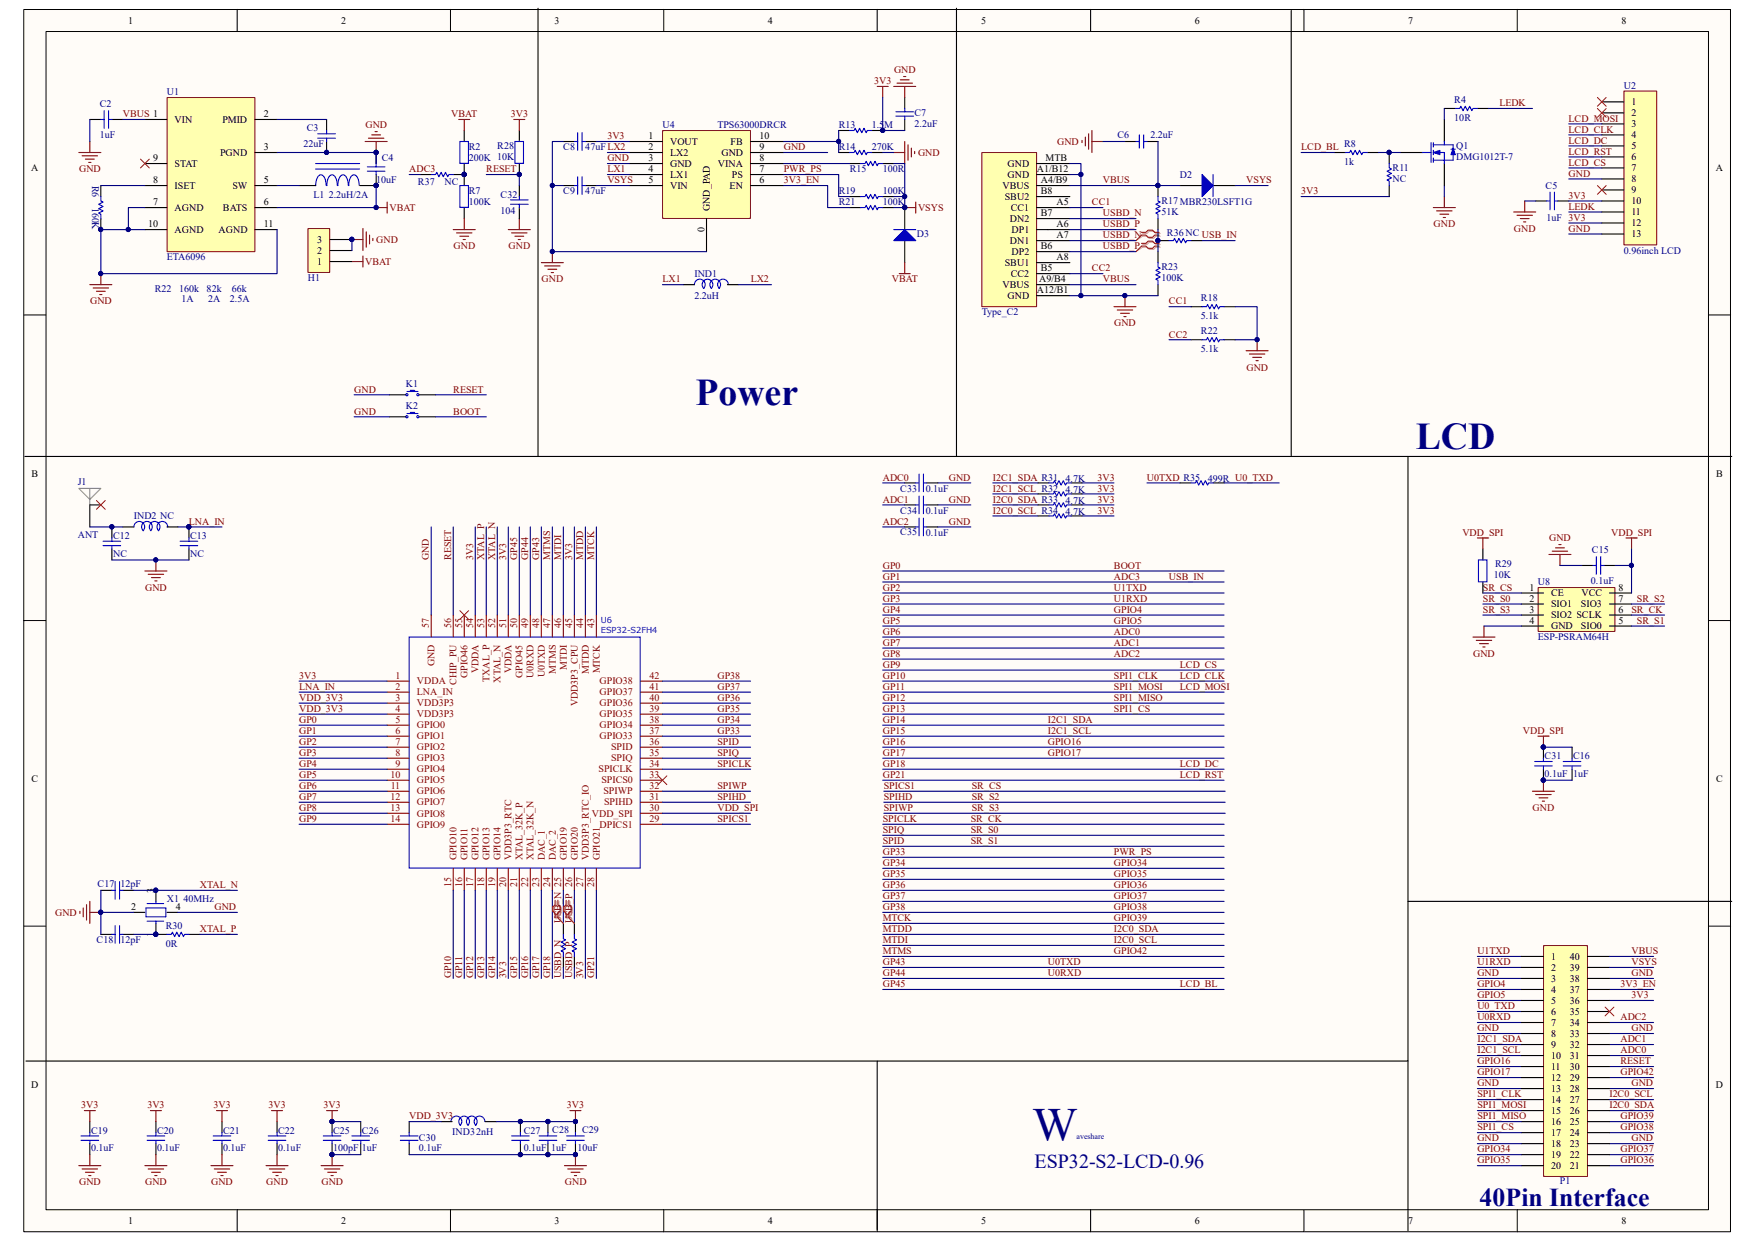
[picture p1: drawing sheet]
<svg xmlns="http://www.w3.org/2000/svg" width="297mm" height="210mm" viewBox="0 0 297 210" stroke-linecap="round" stroke-linejoin="round" font-family="sans-serif">
<defs><g id="words">
<text font-size="8.1" fill="#000080" x="174.8" y="193.1">W</text>
<g font-size="6.4" fill="#000080">
<text x="117.7" y="68.6">Power</text>
<text x="239.6" y="76">LCD</text>
</g>
<text font-size="4.4" fill="#000080" x="250.4" y="204.1">40Pin Interface</text>
<text font-size="3.4" fill="#000080" x="175.1" y="197.7">ESP32-S2-LCD-0.96</text>
<g font-size="1.7">
<text x="21.7" y="4">1</text>
<text x="57.7" y="4">2</text>
<text x="93.9" y="4">3</text>
<text x="130" y="4">4</text>
<text x="166.1" y="4">5</text>
<text x="202.2" y="4">6</text>
<text x="238.3" y="4">7</text>
<text x="274.4" y="4">8</text>
<text x="276.1" y="17.8">1</text>
<text x="29.5" y="20.8">VIN</text>
<text x="37.6" y="20.8">PMID</text>
<text x="44.7" y="19.9">2</text>
<text x="109.8" y="23.6">1</text>
<text x="128.5" y="23.6">10</text>
<text x="276.1" y="19.7">2</text>
<text x="276.1" y="21.5">3</text>
<text x="276.1" y="23.4">4</text>
<text x="5.3" y="29">A</text>
<text x="25.9" y="27.3">9</text>
<text x="29.5" y="28.2">STAT</text>
<text x="37.3" y="26.4">PGND</text>
<text x="44.7" y="25.4">3</text>
<text x="109.8" y="25.4">2</text>
<text x="109.8" y="27.3">3</text>
<text x="109.8" y="29.2">4</text>
<text x="113.4" y="24.5">VOUT</text>
<text x="113.4" y="26.4">LX2</text>
<text x="113.4" y="28.2">GND</text>
<text x="121.5" y="28.2">VINA</text>
<text x="122.1" y="26.4">GND</text>
<text x="123.7" y="24.5">FB</text>
<text x="128.5" y="29.2">7</text>
<text x="128.5" y="27.3">8</text>
<text x="128.5" y="25.4">9</text>
<text x="170.5" y="28.2">GND</text>
<text x="175.5" y="29.2">A1/B12</text>
<text x="177" y="27.3">MTB</text>
<text x="276.1" y="25.3">5</text>
<text x="276.1" y="27.1">6</text>
<text x="276.1" y="29">7</text>
<text x="290.4" y="29">A</text>
<text x="25.9" y="31">8</text>
<text x="25.9" y="34.8">7</text>
<text x="29.5" y="32">ISET</text>
<text x="29.5" y="35.7">AGND</text>
<text x="37.7" y="35.7">BATS</text>
<text x="39.3" y="32">SW</text>
<text x="44.7" y="34.8">6</text>
<text x="44.7" y="31">5</text>
<text x="109.8" y="31">5</text>
<text x="113.4" y="30.1">LX1</text>
<text x="113.4" y="32">VIN</text>
<text x="120.1" y="35.7" transform="rotate(-90 120.1 35.7)">GND_PAD</text>
<text x="123.5" y="32">EN</text>
<text x="123.9" y="30.1">PS</text>
<text x="128.5" y="31">6</text>
<text x="169.7" y="32">VBUS</text>
<text x="170.1" y="33.8">SBU2</text>
<text x="170.5" y="30.1">GND</text>
<text x="171.1" y="35.7">CC1</text>
<text x="176.1" y="31">A4/B9</text>
<text x="176.1" y="32.9">B8</text>
<text x="178.8" y="34.8">A5</text>
<text x="276.1" y="30.9">8</text>
<text x="276.1" y="32.7">9</text>
<text x="276.1" y="34.6">10</text>
<text x="25.1" y="38.5">10</text>
<text x="29.5" y="39.4">AGND</text>
<text x="37" y="39.4">AGND</text>
<text x="44.7" y="38.5">11</text>
<text x="53.7" y="41.1">3</text>
<text x="119.2" y="39.3" transform="rotate(-90 119.2 39.3)">0</text>
<text x="170.9" y="37.5">DN2</text>
<text x="170.9" y="41.3">DN1</text>
<text x="171.2" y="39.4">DP1</text>
<text x="176.1" y="36.6">B7</text>
<text x="178.8" y="38.5">A6</text>
<text x="178.8" y="40.3">A7</text>
<text x="276.1" y="36.4">11</text>
<text x="276.1" y="38.3">12</text>
<text x="276.1" y="40.2">13</text>
<text x="53.7" y="44.8">1</text>
<text x="53.7" y="43">2</text>
<text x="170.1" y="45">SBU1</text>
<text x="171.1" y="46.9">CC2</text>
<text x="171.2" y="43.1">DP2</text>
<text x="175.9" y="47.8">A9/B4</text>
<text x="176.1" y="45.9">B5</text>
<text x="176.1" y="42.2">B6</text>
<text x="178.8" y="44.1">A8</text>
<text x="169.7" y="48.7">VBUS</text>
<text x="170.5" y="50.6">GND</text>
<text x="175.5" y="49.7">A12/B1</text>
<text x="5.3" y="80.6">B</text>
<text x="290.4" y="80.6">B</text>
<text x="258.9" y="100">1</text>
<text x="258.9" y="101.9">2</text>
<text x="262.5" y="100.9">CE</text>
<text x="267.6" y="100.9">VCC</text>
<text x="273.9" y="101.9">7</text>
<text x="273.9" y="100">8</text>
<text x="258.9" y="103.7">3</text>
<text x="258.9" y="105.6">4</text>
<text x="262.5" y="102.8">SIO1</text>
<text x="262.5" y="104.6">SIO2 SCLK</text>
<text x="262.5" y="106.5">GND</text>
<text x="267.5" y="106.5">SIO0</text>
<text x="267.5" y="102.8">SIO3</text>
<text x="273.9" y="105.6">5</text>
<text x="273.9" y="103.7">6</text>
<text x="5.3" y="132.4">C</text>
<text x="290.4" y="132.4">C</text>
<text x="22.2" y="154.1">2</text>
<text x="26" y="151" transform="rotate(-90 26 151)">3</text>
<text x="29.8" y="154.1">4</text>
<text x="26" y="158.6" transform="rotate(-90 26 158.6)">1</text>
<text x="262.5" y="162.4">1</text>
<text x="262.5" y="164.3">2</text>
<text x="262.5" y="166.2">3</text>
<text x="265.7" y="162.4">40</text>
<text x="265.7" y="164.3">39</text>
<text x="265.7" y="166.2">38</text>
<text x="262.5" y="168">4</text>
<text x="262.5" y="169.9">5</text>
<text x="262.5" y="171.7">6</text>
<text x="262.5" y="173.6">7</text>
<text x="265.7" y="168">37</text>
<text x="265.7" y="169.9">36</text>
<text x="265.7" y="171.7">35</text>
<text x="265.7" y="173.6">34</text>
<text x="262.5" y="175.5">8</text>
<text x="262.5" y="177.3">9</text>
<text x="262.5" y="179.2">10</text>
<text x="265.7" y="175.5">33</text>
<text x="265.7" y="177.3">32</text>
<text x="265.7" y="179.2">31</text>
<text x="5.3" y="184.1">D</text>
<text x="262.5" y="181.1">11</text>
<text x="262.5" y="182.9">12</text>
<text x="262.5" y="184.8">13</text>
<text x="265.7" y="181.1">30</text>
<text x="265.7" y="182.9">29</text>
<text x="265.7" y="184.8">28</text>
<text x="290.4" y="184.1">D</text>
<text x="262.5" y="186.6">14</text>
<text x="262.5" y="188.5">15</text>
<text x="262.5" y="190.4">16</text>
<text x="265.7" y="186.6">27</text>
<text x="265.7" y="188.5">26</text>
<text x="265.7" y="190.4">25</text>
<text x="262.5" y="192.2">17</text>
<text x="262.5" y="194.1">18</text>
<text x="262.5" y="196">19</text>
<text x="262.5" y="197.8">20</text>
<text x="265.7" y="192.2">24</text>
<text x="265.7" y="194.1">23</text>
<text x="265.7" y="196">22</text>
<text x="265.7" y="197.8">21</text>
<text x="21.7" y="207.1">1</text>
<text x="57.7" y="207.1">2</text>
<text x="93.9" y="207.1">3</text>
<text x="130" y="207.1">4</text>
<text x="166.1" y="207.1">5</text>
<text x="202.2" y="207.1">6</text>
<text x="238.3" y="207.1">7</text>
<text x="274.4" y="207.1">8</text>
</g>
<g font-size="1.7" fill="#000080">
<text x="28.2" y="16.1">U1</text>
<text x="246.1" y="17.4">R4</text>
<text x="274.8" y="15">U2</text>
<text x="16.9" y="23.4">1uF</text>
<text x="16.9" y="18.2">C2</text>
<text x="51.9" y="22.1">C3</text>
<text x="112.1" y="21.7">U4</text>
<text x="121.4" y="21.7">TPS63000DRCR</text>
<text x="141.9" y="21.7">R13</text>
<text x="147.5" y="21.7">1.5M</text>
<text x="154.8" y="19.7">C7</text>
<text x="154.8" y="21.5">2.2uF</text>
<text x="189.1" y="23.4">C6</text>
<text x="194.7" y="23.4">2.2uF</text>
<text x="246.1" y="20.4">10R</text>
<text x="51.4" y="24.9">22uF</text>
<text x="64.6" y="27.3">C4</text>
<text x="79.3" y="25.4">R2</text>
<text x="79.3" y="27.3">200K 10K</text>
<text x="84.2" y="25.3">R28</text>
<text x="95.3" y="25.4">C8</text>
<text x="99.1" y="25.4">47uFLX2</text>
<text x="141.9" y="25.4">R14</text>
<text x="143.8" y="29.2">R15</text>
<text x="147.5" y="25.4">270K</text>
<text x="149.4" y="29.2">100R</text>
<text x="227.5" y="24.9">R8</text>
<text x="227.5" y="27.9">1k</text>
<text x="235.7" y="29">R11</text>
<text x="246.5" y="25.3">Q1</text>
<text x="246.5" y="27.1">DMG1012T-7</text>
<text x="15.6" y="31.4" transform="rotate(90 15.6 31.4)">R6</text>
<text x="15.6" y="35.1" transform="rotate(90 15.6 35.1)">160K</text>
<text x="53" y="33.4">L1 2.2uH/2A</text>
<text x="63.7" y="31">10uF</text>
<text x="70.7" y="31.2">R37</text>
<text x="75.2" y="31.2">NC</text>
<text x="79.3" y="32.9">R7</text>
<text x="79.3" y="34.8">100K</text>
<text x="84.7" y="33.4">C32</text>
<text x="95.3" y="32.9">C9</text>
<text x="99.1" y="32.9">47uF</text>
<text x="141.9" y="34.8">R21</text>
<text x="141.9" y="32.9">R19</text>
<text x="149.4" y="34.8">100K</text>
<text x="149.4" y="32.9">100K</text>
<text x="196.6" y="34.6">R17 MBR230LSFT1G</text>
<text x="199.7" y="30.1">D2</text>
<text x="235.7" y="30.9">NC</text>
<text x="261.6" y="32">C5</text>
<text x="84.7" y="36.2">104</text>
<text x="155.2" y="40.2">D3</text>
<text x="196.6" y="36.4">51K</text>
<text x="197.5" y="40">R36 NC USB_IN</text>
<text x="261.7" y="37.4">1uF 3V3</text>
<text x="28.2" y="44.1">ETA6096</text>
<text x="52.1" y="47.6">H1</text>
<text x="117.5" y="46.9">IND1</text>
<text x="196.6" y="45.8">R23</text>
<text x="196.6" y="47.6">100K</text>
<text x="274.8" y="43">0.96inch LCD</text>
<text x="26.2" y="49.5">R22</text>
<text x="30.3" y="49.5">160k</text>
<text x="30.7" y="51.2">1A</text>
<text x="35" y="49.5">82k</text>
<text x="35.2" y="51.2">2A</text>
<text x="38.9" y="51.2">2.5A</text>
<text x="39.2" y="49.5">66k</text>
<text x="117.5" y="50.6">2.2uH</text>
<text x="166.2" y="53.4">Type_C2</text>
<text x="203.2" y="51">R18</text>
<text x="203.2" y="54">5.1k</text>
<text x="203.2" y="56.6">R22</text>
<text x="203.2" y="59.6">5.1k</text>
<text x="68.7" y="65.5">K1</text>
<text x="68.7" y="69.3">K2</text>
<text x="13.2" y="82.1">J1</text>
<text x="152.4" y="83.2">C33</text>
<text x="156.7" y="83.2">0.1uF</text>
<text x="180.3" y="81.5">4.7K</text>
<text x="180.3" y="83.4">4.7K</text>
<text x="204.4" y="81.5">499R U0_TXD</text>
<text x="22.6" y="87.9">IND2 NC</text>
<text x="152.4" y="87">C34</text>
<text x="156.7" y="87">0.1uF</text>
<text x="180.3" y="85.3">4.7K</text>
<text x="180.3" y="87.1">4.7K</text>
<text x="13.2" y="91.1">ANT</text>
<text x="19.1" y="91.2">C12</text>
<text x="19.1" y="94.2">NC</text>
<text x="32.2" y="91.2">C13</text>
<text x="32.2" y="94.2">NC</text>
<text x="152.4" y="90.5">C35</text>
<text x="156.7" y="90.7">0.1uF</text>
<text x="253" y="95.9">R29</text>
<text x="269.4" y="93.6">C15</text>
<text x="252.8" y="97.7">10K</text>
<text x="260.3" y="99.1">U8</text>
<text x="269.2" y="98.9">0.1uF</text>
<text x="260.3" y="108.4">ESP-PSRAM64H</text>
<text x="261.4" y="128.5">C31</text>
<text x="261.4" y="131.5">0.1uF 1uF</text>
<text x="266.2" y="128.5">C16</text>
<text x="16.5" y="150.1">C17 12pF</text>
<text x="28.2" y="152.6">X1 40MHz</text>
<text x="16.3" y="159.6">C18</text>
<text x="20.4" y="159.6">12pF</text>
<text x="28.1" y="157.2">R30</text>
<text x="28.1" y="160.2">0R</text>
<text x="15.4" y="191.9">C19</text>
<text x="26.6" y="191.9">C20</text>
<text x="37.8" y="191.9">C21</text>
<text x="47.1" y="191.9">C22</text>
<text x="56.4" y="191.9">C25</text>
<text x="61.3" y="191.9">C26</text>
<text x="88.6" y="191.9">C27</text>
<text x="93.5" y="191.7">C28</text>
<text x="98.5" y="191.7">C29</text>
<text x="15.4" y="194.9">0.1uF</text>
<text x="26.6" y="194.9">0.1uF</text>
<text x="37.8" y="194.9">0.1uF</text>
<text x="47.1" y="194.9">0.1uF</text>
<text x="56.4" y="194.9">100pF 1uF</text>
<text x="70.9" y="193.2">C30</text>
<text x="70.9" y="194.9">0.1uF</text>
<text x="76.5" y="192.1">IND32nH</text>
<text x="88.6" y="194.9">0.1uF 1uF</text>
<text x="97.7" y="194.9">10uF</text>
<text x="264" y="200.4">P1</text>
</g>
<g font-size="1.7" fill="#800000">
<text x="148" y="14.3">3V3</text>
<text x="151.3" y="12.4">GND</text>
<text x="253.7" y="18">LEDK</text>
<text x="20.8" y="19.9">VBUS 1</text>
<text x="61.8" y="21.7">GND</text>
<text x="76.4" y="19.9">VBAT</text>
<text x="86.4" y="19.9">3V3</text>
<text x="102.8" y="23.6">3V3</text>
<text x="265.5" y="20.6">LCD_MOSI</text>
<text x="265.5" y="22.5">LCD_CLK</text>
<text x="13.4" y="29.2">GND</text>
<text x="69.3" y="29.2">ADC3</text>
<text x="82.3" y="29.2">RESET</text>
<text x="102.8" y="27.3">GND</text>
<text x="102.8" y="29.2">LX1</text>
<text x="132.6" y="25.4">GND</text>
<text x="132.6" y="29.2">PWR_PS</text>
<text x="155.4" y="26.4">GND</text>
<text x="178.9" y="24.5">GND</text>
<text x="220.2" y="25.4">LCD_BL</text>
<text x="265.5" y="24.3">LCD_DC</text>
<text x="265.5" y="26.2">LCD_RST</text>
<text x="265.5" y="29.9">GND</text>
<text x="265.5" y="28.1">LCD_CS</text>
<text x="65.9" y="35.7">VBAT</text>
<text x="102.8" y="31">VSYS</text>
<text x="132.6" y="31">3V3_EN</text>
<text x="155.4" y="35.7">VSYS</text>
<text x="184.8" y="34.8">CC1</text>
<text x="186.6" y="31">VBUS</text>
<text x="210.9" y="31">VSYS</text>
<text x="220.2" y="32.9">3V3</text>
<text x="265.5" y="35.5">LEDK</text>
<text x="265.5" y="33.7">3V3</text>
<text x="63.7" y="41.1">GND</text>
<text x="186.6" y="36.6">USBD_N</text>
<text x="186.6" y="38.5">USBD_P</text>
<text x="186.6" y="40.3">USBD_N</text>
<text x="242.6" y="38.5">GND</text>
<text x="256.2" y="39.2">GND</text>
<text x="265.5" y="39.2">GND</text>
<text x="61.8" y="44.8">VBAT</text>
<text x="76.8" y="42.2">GND</text>
<text x="86.1" y="42.2">GND</text>
<text x="91.7" y="47.8">GND</text>
<text x="112.1" y="47.8">LX1</text>
<text x="127.1" y="47.8">LX2</text>
<text x="150.9" y="47.8">VBAT</text>
<text x="184.8" y="45.9">CC2</text>
<text x="186.6" y="47.8">VBUS</text>
<text x="186.6" y="42.2">USBD_P</text>
<text x="15.2" y="51.5">GND</text>
<text x="197.8" y="51.5">CC1</text>
<text x="188.6" y="55.2">GND</text>
<text x="197.8" y="57.1">CC2</text>
<text x="210.9" y="62.7">GND</text>
<text x="59.9" y="66.5">GND</text>
<text x="59.9" y="70.2">GND</text>
<text x="76.7" y="66.5">RESET</text>
<text x="76.7" y="70.2">BOOT</text>
<text x="149.4" y="81.4">ADC0</text>
<text x="160.6" y="81.4">GND</text>
<text x="168" y="81.4">I2C1_SDA R31</text>
<text x="168" y="83.2">I2C1_SCL R32</text>
<text x="185.7" y="81.4">3V3</text>
<text x="185.7" y="83.2">3V3</text>
<text x="194.1" y="81.4">U0TXD R35</text>
<text x="32" y="88.8">LNA_IN</text>
<text x="149.4" y="85.1">ADC1</text>
<text x="149.4" y="88.8">ADC2</text>
<text x="160.6" y="85.1">GND</text>
<text x="160.6" y="88.8">GND</text>
<text x="168" y="87">I2C0_SCL R34</text>
<text x="168" y="85.1">I2C0_SDA R33</text>
<text x="185.7" y="85.1">3V3</text>
<text x="185.7" y="87">3V3</text>
<text x="72.6" y="94.8" transform="rotate(-90 72.6 94.8)">GND</text>
<text x="76.3" y="94.8" transform="rotate(-90 76.3 94.8)">RESET</text>
<text x="80.1" y="94.8" transform="rotate(-90 80.1 94.8)">3V3</text>
<text x="81.9" y="94.8" transform="rotate(-90 81.9 94.8)">XTAL_P</text>
<text x="83.8" y="94.8" transform="rotate(-90 83.8 94.8)">XTAL_N</text>
<text x="85.6" y="94.8" transform="rotate(-90 85.6 94.8)">3V3</text>
<text x="87.5" y="94.8" transform="rotate(-90 87.5 94.8)">GP45</text>
<text x="89.4" y="94.8" transform="rotate(-90 89.4 94.8)">GP44</text>
<text x="91.2" y="94.8" transform="rotate(-90 91.2 94.8)">GP43</text>
<text x="93.1" y="94.8" transform="rotate(-90 93.1 94.8)">MTMS</text>
<text x="95" y="94.8" transform="rotate(-90 95 94.8)">MTDI</text>
<text x="96.9" y="94.8" transform="rotate(-90 96.9 94.8)">3V3</text>
<text x="98.7" y="94.8" transform="rotate(-90 98.7 94.8)">MTDD</text>
<text x="100.6" y="94.8" transform="rotate(-90 100.6 94.8)">MTCK</text>
<text x="247.5" y="90.7">VDD_SPI</text>
<text x="262.2" y="91.6">GND</text>
<text x="272.7" y="90.7">VDD_SPI</text>
<text x="24.6" y="100">GND</text>
<text x="149.4" y="96.3">GP0</text>
<text x="149.4" y="98.1">GP1</text>
<text x="149.4" y="100">GP2</text>
<text x="149.4" y="101.9">GP3</text>
<text x="188.5" y="96.3">BOOT</text>
<text x="188.5" y="100">U1TXD</text>
<text x="188.5" y="101.9">U1RXD</text>
<text x="188.5" y="98.1">ADC3</text>
<text x="197.8" y="98.1">USB_IN</text>
<text x="251" y="101.9">SR_S0</text>
<text x="251" y="100">SR_CS</text>
<text x="277" y="101.9">SR_S2</text>
<text x="149.4" y="103.7">GP4</text>
<text x="149.4" y="105.6">GP5</text>
<text x="149.4" y="107.4">GP6</text>
<text x="188.5" y="107.4">ADC0</text>
<text x="188.5" y="103.7">GPIO4</text>
<text x="188.5" y="105.6">GPIO5</text>
<text x="251" y="103.7">SR_S3</text>
<text x="276.1" y="103.7">SR_CK</text>
<text x="277" y="105.6">SR_S1</text>
<text x="149.4" y="109.3">GP7</text>
<text x="149.4" y="111.2">GP8</text>
<text x="149.4" y="113">GP9</text>
<text x="188.5" y="109.3">ADC1</text>
<text x="188.5" y="111.2">ADC2</text>
<text x="199.7" y="113">LCD_CS</text>
<text x="249.3" y="111.2">GND</text>
<text x="50.6" y="116.8">LNA_IN</text>
<text x="50.6" y="114.9">3V3</text>
<text x="50.6" y="118.6">VDD_3V3</text>
<text x="121.4" y="118.6">GP36</text>
<text x="121.4" y="116.8">GP37</text>
<text x="121.4" y="114.9">GP38</text>
<text x="149.4" y="114.9">GP10</text>
<text x="149.4" y="116.8">GP11</text>
<text x="149.4" y="118.6">GP12</text>
<text x="188.5" y="114.9">SPI1_CLK</text>
<text x="188.5" y="116.8">SPI1_MOSI</text>
<text x="188.5" y="118.6">SPI1_MISO</text>
<text x="199.7" y="116.8">LCD_MOSI</text>
<text x="199.7" y="114.9">LCD_CLK</text>
<text x="50.6" y="120.5">VDD_3V3</text>
<text x="50.6" y="122.3">GP0</text>
<text x="50.6" y="124.2">GP1</text>
<text x="121.4" y="124.2">GP33</text>
<text x="121.4" y="122.3">GP34</text>
<text x="121.4" y="120.5">GP35</text>
<text x="149.4" y="120.5">GP13</text>
<text x="149.4" y="122.3">GP14</text>
<text x="149.4" y="124.2">GP15</text>
<text x="177.3" y="122.3">I2C1_SDA</text>
<text x="177.3" y="124.2">I2C1_SCL</text>
<text x="188.5" y="120.5">SPI1_CS</text>
<text x="257.7" y="124.2">VDD_SPI</text>
<text x="50.6" y="126.1">GP2</text>
<text x="50.6" y="127.9">GP3</text>
<text x="50.6" y="129.8">GP4</text>
<text x="50.6" y="131.7">GP5</text>
<text x="121.4" y="129.8">SPICLK</text>
<text x="121.4" y="127.9">SPIQ</text>
<text x="121.4" y="126.1">SPID</text>
<text x="149.4" y="126.1">GP16</text>
<text x="149.4" y="127.9">GP17</text>
<text x="149.4" y="129.8">GP18</text>
<text x="149.4" y="131.7">GP21</text>
<text x="177.3" y="126.1">GPIO16</text>
<text x="177.3" y="127.9">GPIO17</text>
<text x="199.7" y="129.8">LCD_DC</text>
<text x="199.7" y="131.7">LCD_RST</text>
<text x="50.6" y="133.5">GP6</text>
<text x="50.6" y="135.4">GP7</text>
<text x="50.6" y="137.3">GP8</text>
<text x="121.4" y="133.5">SPIWP</text>
<text x="121.4" y="135.4">SPIHD</text>
<text x="121.4" y="137.3">VDD_SPI</text>
<text x="149.6" y="133.5">SPICS1</text>
<text x="149.6" y="135.4">SPIHD</text>
<text x="149.6" y="137.3">SPIWP</text>
<text x="164.5" y="133.5">SR_CS</text>
<text x="164.5" y="137.3">SR_S3</text>
<text x="164.5" y="135.4">SR_S2</text>
<text x="259.4" y="137.3">GND</text>
<text x="50.6" y="139.1">GP9</text>
<text x="121.4" y="139.1">SPICS1</text>
<text x="149.4" y="139.1">SPICLK</text>
<text x="149.4" y="141">SPIQ</text>
<text x="149.4" y="142.9">SPID</text>
<text x="164.3" y="139.1">SR_CK</text>
<text x="164.3" y="141">SR_S0</text>
<text x="164.3" y="142.9">SR_S1</text>
<text x="149.4" y="144.7">GP33</text>
<text x="149.4" y="146.6">GP34</text>
<text x="149.4" y="148.5">GP35</text>
<text x="188.5" y="146.6">GPIO34</text>
<text x="188.5" y="148.5">GPIO35</text>
<text x="188.5" y="144.7">PWR_PS</text>
<text x="9.3" y="155">GND</text>
<text x="33.8" y="150.3">XTAL_N</text>
<text x="36.3" y="154.1">GND</text>
<text x="149.4" y="155.9">MTCK</text>
<text x="149.4" y="150.3">GP36</text>
<text x="149.4" y="152.2">GP37</text>
<text x="149.4" y="154.1">GP38</text>
<text x="188.5" y="150.3">GPIO36</text>
<text x="188.5" y="152.2">GPIO37</text>
<text x="188.5" y="154.1">GPIO38</text>
<text x="188.5" y="155.9">GPIO39</text>
<text x="33.8" y="157.8">XTAL_P</text>
<text x="95" y="156.2" transform="rotate(-90 95 156.2)">USB_N 25</text>
<text x="96.9" y="156.2" transform="rotate(-90 96.9 156.2)">USB_P 26</text>
<text x="149.4" y="157.8">MTDD</text>
<text x="149.4" y="159.6">MTDI</text>
<text x="149.4" y="161.5">MTMS</text>
<text x="188.5" y="159.6">I2C0_SCL</text>
<text x="188.5" y="157.8">I2C0_SDA</text>
<text x="188.5" y="161.5">GPIO42</text>
<text x="250" y="161.5">U1TXD</text>
<text x="276.1" y="161.5">VBUS</text>
<text x="76.3" y="165.6" transform="rotate(-90 76.3 165.6)">GP10</text>
<text x="78.2" y="165.6" transform="rotate(-90 78.2 165.6)">GP11</text>
<text x="80.1" y="165.6" transform="rotate(-90 80.1 165.6)">GP12</text>
<text x="81.9" y="165.6" transform="rotate(-90 81.9 165.6)">GP13</text>
<text x="83.8" y="165.6" transform="rotate(-90 83.8 165.6)">GP14</text>
<text x="85.6" y="165.6" transform="rotate(-90 85.6 165.6)">3V3</text>
<text x="87.5" y="165.6" transform="rotate(-90 87.5 165.6)">GP15</text>
<text x="89.4" y="165.6" transform="rotate(-90 89.4 165.6)">GP16</text>
<text x="91.2" y="165.6" transform="rotate(-90 91.2 165.6)">GP17</text>
<text x="93.1" y="165.6" transform="rotate(-90 93.1 165.6)">GP18</text>
<text x="95" y="165.6" transform="rotate(-90 95 165.6)">USBD_N</text>
<text x="96.9" y="165.6" transform="rotate(-90 96.9 165.6)">USBD_P</text>
<text x="98.7" y="165.6" transform="rotate(-90 98.7 165.6)">3V3</text>
<text x="100.6" y="165.6" transform="rotate(-90 100.6 165.6)">GP21</text>
<text x="149.4" y="163.4">GP43</text>
<text x="149.4" y="165.2">GP44</text>
<text x="149.4" y="167.1">GP45</text>
<text x="177.3" y="163.4">U0TXD</text>
<text x="177.3" y="165.2">U0RXD</text>
<text x="199.7" y="167.1">LCD_BL</text>
<text x="250" y="165.2">GND</text>
<text x="250" y="163.4">U1RXD</text>
<text x="250" y="167.1">GPIO4</text>
<text x="274.2" y="167.1">3V3_EN</text>
<text x="276.1" y="165.2">GND</text>
<text x="276.1" y="163.4">VSYS</text>
<text x="250" y="170.8">U0_TXD</text>
<text x="250" y="172.7">U0RXD</text>
<text x="250" y="169">GPIO5</text>
<text x="274.2" y="172.7">ADC2</text>
<text x="276.1" y="169">3V3</text>
<text x="250" y="174.5">GND</text>
<text x="250" y="176.4">I2C1_SDA</text>
<text x="250" y="178.3">I2C1_SCL</text>
<text x="274.2" y="178.3">ADC0</text>
<text x="274.2" y="176.4">ADC1</text>
<text x="276.1" y="174.5">GND</text>
<text x="250" y="183.9">GND</text>
<text x="250" y="185.7">SPI1_CLK</text>
<text x="250" y="180.1">GPIO16</text>
<text x="250" y="182">GPIO17</text>
<text x="272.4" y="185.7">I2C0_SCL</text>
<text x="274.2" y="182">GPIO42</text>
<text x="274.2" y="180.1">RESET</text>
<text x="276.1" y="183.9">GND</text>
<text x="13.8" y="187.6">3V3</text>
<text x="24.9" y="187.6">3V3</text>
<text x="36.1" y="187.6">3V3</text>
<text x="45.4" y="187.6">3V3</text>
<text x="54.7" y="187.6">3V3</text>
<text x="69.3" y="189.4">VDD_3V3</text>
<text x="95.9" y="187.6">3V3</text>
<text x="250" y="187.6">SPI1_MOSI</text>
<text x="250" y="189.4">SPI1_MISO</text>
<text x="250" y="191.3">SPI1_CS</text>
<text x="272.4" y="187.6">I2C0_SDA</text>
<text x="274.2" y="191.3">GPIO38</text>
<text x="274.2" y="189.4">GPIO39</text>
<text x="250" y="193.2">GND</text>
<text x="250" y="195">GPIO34</text>
<text x="250" y="196.9">GPIO35</text>
<text x="274.2" y="196.9">GPIO36</text>
<text x="274.2" y="195">GPIO37</text>
<text x="276.1" y="193.2">GND</text>
<text x="13.4" y="200.6">GND</text>
<text x="24.6" y="200.6">GND</text>
<text x="35.7" y="200.6">GND</text>
<text x="45" y="200.6">GND</text>
<text x="54.4" y="200.6">GND</text>
<text x="95.6" y="200.6">GND</text>
</g>
<g font-size="1.7" fill="#800">
<text x="72.6" y="106.3" transform="rotate(-90 72.6 106.3)">57</text>
<text x="76.3" y="106.3" transform="rotate(-90 76.3 106.3)">56</text>
<text x="78.2" y="106.3" transform="rotate(-90 78.2 106.3)">55</text>
<text x="80.1" y="106.3" transform="rotate(-90 80.1 106.3)">54</text>
<text x="81.9" y="106.3" transform="rotate(-90 81.9 106.3)">53</text>
<text x="83.8" y="106.3" transform="rotate(-90 83.8 106.3)">52</text>
<text x="85.6" y="106.3" transform="rotate(-90 85.6 106.3)">51</text>
<text x="87.5" y="106.3" transform="rotate(-90 87.5 106.3)">50</text>
<text x="89.4" y="106.3" transform="rotate(-90 89.4 106.3)">49</text>
<text x="91.2" y="106.3" transform="rotate(-90 91.2 106.3)">48</text>
<text x="93.1" y="106.3" transform="rotate(-90 93.1 106.3)">47</text>
<text x="95" y="106.3" transform="rotate(-90 95 106.3)">46</text>
<text x="96.9" y="106.3" transform="rotate(-90 96.9 106.3)">45</text>
<text x="98.7" y="106.3" transform="rotate(-90 98.7 106.3)">44</text>
<text x="100.6" y="106.3" transform="rotate(-90 100.6 106.3)">43</text>
<text x="73.5" y="112.8" transform="rotate(-90 73.5 112.8)">GND</text>
<text x="81" y="114" transform="rotate(-90 81 114)">VDDA</text>
<text x="86.6" y="114" transform="rotate(-90 86.6 114)">VDDA</text>
<text x="95.9" y="113.4" transform="rotate(-90 95.9 113.4)">MTDI</text>
<text x="101.5" y="114" transform="rotate(-90 101.5 114)">MTCK</text>
<text x="66.9" y="114.9">1</text>
<text x="66.9" y="116.8">2</text>
<text x="66.9" y="118.6">3</text>
<text x="70.6" y="115.8">VDDA</text>
<text x="70.6" y="117.7">LNA_IN</text>
<text x="70.6" y="119.5">VDD3P3</text>
<text x="77.3" y="115.9" transform="rotate(-90 77.3 115.9)">CHIP_PU</text>
<text x="79.1" y="114.7" transform="rotate(-90 79.1 114.7)">GPIO46</text>
<text x="82.8" y="115.4" transform="rotate(-90 82.8 115.4)">TXAL_P</text>
<text x="84.7" y="115.5" transform="rotate(-90 84.7 115.5)">XTAL_N</text>
<text x="88.4" y="114.7" transform="rotate(-90 88.4 114.7)">GPIO45</text>
<text x="90.3" y="114.7" transform="rotate(-90 90.3 114.7)">U0RXD</text>
<text x="92.2" y="114.6" transform="rotate(-90 92.2 114.6)">U0TXD</text>
<text x="94.1" y="114.1" transform="rotate(-90 94.1 114.1)">MTMS</text>
<text x="97.8" y="119.5" transform="rotate(-90 97.8 119.5)">VDD3P3_CPU</text>
<text x="99.7" y="114.1" transform="rotate(-90 99.7 114.1)">MTDD</text>
<text x="101.5" y="119.5">GPIO36</text>
<text x="101.5" y="117.7">GPIO37</text>
<text x="101.5" y="115.8">GPIO38</text>
<text x="109.9" y="118.6">40</text>
<text x="109.9" y="116.8">41</text>
<text x="109.9" y="114.9">42</text>
<text x="66.9" y="120.5">4</text>
<text x="66.9" y="122.3">5</text>
<text x="66.9" y="124.2">6</text>
<text x="70.6" y="121.4">VDD3P3</text>
<text x="70.6" y="123.3">GPIO0</text>
<text x="70.6" y="125.1">GPIO1</text>
<text x="101.5" y="125.1">GPIO33</text>
<text x="101.5" y="123.3">GPIO34</text>
<text x="101.5" y="121.4">GPIO35</text>
<text x="109.9" y="124.2">37</text>
<text x="109.9" y="122.3">38</text>
<text x="109.9" y="120.5">39</text>
<text x="66.1" y="131.7">10</text>
<text x="66.9" y="126.1">7</text>
<text x="66.9" y="127.9">8</text>
<text x="66.9" y="129.8">9</text>
<text x="70.6" y="127">GPIO2</text>
<text x="70.6" y="128.9">GPIO3</text>
<text x="70.6" y="130.7">GPIO4</text>
<text x="101.3" y="130.7">SPICLK</text>
<text x="103.4" y="128.9">SPIQ</text>
<text x="103.4" y="127">SPID</text>
<text x="109.9" y="129.8">34</text>
<text x="109.9" y="127.9">35</text>
<text x="109.9" y="126.1">36</text>
<text x="109.9" y="131.7">33</text>
<text x="66.1" y="135.4">12</text>
<text x="66.1" y="137.3">13</text>
<text x="66.1" y="133.5">11</text>
<text x="70.6" y="132.6">GPIO5</text>
<text x="70.6" y="134.5">GPIO6</text>
<text x="70.6" y="136.3">GPIO7</text>
<text x="101.8" y="132.6">SPICS0</text>
<text x="102.1" y="134.5">SPIWP</text>
<text x="102.2" y="136.3">SPIHD</text>
<text x="109.9" y="137.3">30</text>
<text x="109.9" y="135.4">31</text>
<text x="109.9" y="133.5">32</text>
<text x="66.1" y="139.1">14</text>
<text x="70.6" y="138.2">GPIO8</text>
<text x="70.6" y="140.1">GPIO9</text>
<text x="100.2" y="138.2">VDD_SPI</text>
<text x="101.5" y="140.1">DPICS1</text>
<text x="109.9" y="139.1">29</text>
<text x="77.3" y="145.6" transform="rotate(-90 77.3 145.6)">GPIO10</text>
<text x="79.1" y="145.6" transform="rotate(-90 79.1 145.6)">GPIO11</text>
<text x="81" y="145.6" transform="rotate(-90 81 145.6)">GPIO12</text>
<text x="82.8" y="145.6" transform="rotate(-90 82.8 145.6)">GPIO13</text>
<text x="84.7" y="145.6" transform="rotate(-90 84.7 145.6)">GPIO14</text>
<text x="86.6" y="145.6" transform="rotate(-90 86.6 145.6)">VDD3P3_RTC</text>
<text x="88.4" y="145.6" transform="rotate(-90 88.4 145.6)">XTAL_32K_P</text>
<text x="90.3" y="145.6" transform="rotate(-90 90.3 145.6)">XTAL_32K_N</text>
<text x="92.2" y="145.6" transform="rotate(-90 92.2 145.6)">DAC_1</text>
<text x="94.1" y="145.6" transform="rotate(-90 94.1 145.6)">DAC_2</text>
<text x="95.9" y="145.6" transform="rotate(-90 95.9 145.6)">GPIO19</text>
<text x="97.8" y="145.6" transform="rotate(-90 97.8 145.6)">GPIO20</text>
<text x="99.7" y="145.6" transform="rotate(-90 99.7 145.6)">VDD3P3_RTC_IO</text>
<text x="101.5" y="145.6" transform="rotate(-90 101.5 145.6)">GPIO21</text>
<text x="76.3" y="150.1" transform="rotate(-90 76.3 150.1)">15</text>
<text x="78.2" y="150.1" transform="rotate(-90 78.2 150.1)">16</text>
<text x="80.1" y="150.1" transform="rotate(-90 80.1 150.1)">17</text>
<text x="81.9" y="150.1" transform="rotate(-90 81.9 150.1)">18</text>
<text x="83.8" y="150.1" transform="rotate(-90 83.8 150.1)">19</text>
<text x="85.6" y="150.1" transform="rotate(-90 85.6 150.1)">20</text>
<text x="87.5" y="150.1" transform="rotate(-90 87.5 150.1)">21</text>
<text x="89.4" y="150.1" transform="rotate(-90 89.4 150.1)">22</text>
<text x="91.2" y="150.1" transform="rotate(-90 91.2 150.1)">23</text>
<text x="93.1" y="150.1" transform="rotate(-90 93.1 150.1)">24</text>
<text x="98.7" y="150.1" transform="rotate(-90 98.7 150.1)">27</text>
<text x="100.6" y="150.1" transform="rotate(-90 100.6 150.1)">28</text>
</g>
<g font-size="1.4" fill="#00f">
<text x="101.7" y="105.5">U6</text>
<text x="101.7" y="107.1">ESP32-S2FH4</text>
</g>
<text font-size="1.4" fill="#000080" x="182.2" y="192.7">aveshare</text>
</g></defs>
<path d="M4.1 1.7h288.8v206.7h-288.8z" fill="#fffcf8"/>
<path d="M4 1.6h288.9v206.8h-288.9z" fill="none" stroke="#000" stroke-width=".17"/>
<path d="M7.8 5.4h281.3v199.3h-281.3z" fill="#fffcf8"/>
<g fill="none" stroke="#000" stroke-width=".17">
<path d="M7.8 5.3h281.3v199.4h-281.3zM40.1 1.6v3.7M76.2 1.6v3.7M112.3 1.6v3.7M148.5 1.6v3.7M184.6 1.6v3.7M220.7 1.6v3.7M256.8 1.6v3.7M4 53.3h3.7M289.2 53.3h3.7M4 105h3.7M289.2 105h3.7"/>
<path d="M4 156.7h3.7M289.2 156.7h3.7M40.1 204.7v3.7M76.2 204.7v3.7M112.3 204.7v3.7M148.5 204.7v3.7M184.6 204.7v3.7M220.7 204.7v3.7M256.8 204.7v3.7"/>
</g>
<g fill="none" stroke="#000" stroke-width=".19">
<path d="M91.1 1.4v75.8M161.9 1.4v75.8M218.5 1.8v75.4M78.6 22.1v1.8M78.6 27.7v3.7M78.6 35.1v1.9M4.2 77.2h288.9M238.3 77.2v75.3M17.1 85.4h-1.9v3.8M18.9 89.2v1.8M18.9 92.9v1.9M20.8 89.2h1.9"/>
<path d="M28.2 89.2h1.9M32 89.2v1.8M32 92.9v1.9M17.1 150.7h1.8M17.1 158.1h1.8M20.8 150.7h1.9M20.8 158.1h1.9M22.7 154.4h1.8M26.4 150.7v1.8M26.4 156.3v1.8M28.2 154.4h1.9M95.3 156.3v1.8"/>
<path d="M97.2 156.3v1.8M293.1 152.5h-54.8v27.1h-233.9M95.3 161.9v1.8M97.2 161.9v1.8M148.5 179.6v28.5M238.3 179.6v28.7M15.2 189.8v1.9M15.2 193.5v1.9M26.4 189.8v1.9M26.4 193.5v1.9M56.2 189.8v1.9M56.2 193.5v1.9"/>
<path d="M61 189.8v1.9M61 193.5v1.9M69.2 189.8v1.9M69.2 193.5v1.9M74.7 189.8h1.8M82.1 189.8h1.9M88.1 189.8v1.9M88.1 193.5v1.9M92.7 189.8v1.9M92.7 193.5v1.9M97.4 189.8v1.9M97.4 193.5v1.9"/>
</g>
<g fill="#000080" stroke="#000080" stroke-width=".17">
<circle cx="56.2" cy="195.4" r=".35"/>
<circle cx="56.2" cy="189.8" r=".35"/>
<circle cx="92.7" cy="195.4" r=".35"/>
<circle cx="92.7" cy="189.8" r=".35"/>
<circle cx="97.4" cy="189.8" r=".35"/>
<circle cx="97.4" cy="195.4" r=".35"/>
<circle cx="88.1" cy="195.4" r=".35"/>
<circle cx="88.1" cy="189.8" r=".35"/>
<circle cx="26.4" cy="158.1" r=".35"/>
<circle cx="26.4" cy="150.7" r=".35"/>
<circle cx="17" cy="154.4" r=".35"/>
<circle cx="31.9" cy="89.2" r=".35"/>
<circle cx="18.9" cy="89.2" r=".35"/>
<circle cx="26.4" cy="94.7" r=".35"/>
<circle cx="78.6" cy="29.5" r=".35"/>
<circle cx="59.5" cy="40.5" r=".35"/>
</g>
<g fill="none" stroke="#00f" stroke-width=".19">
<path d="M77.8 23.9h1.5v3.7h-1.5zM77.8 31.4h1.5v3.7h-1.5zM17.4 91.6h3M17.4 92.3h3M18.9 91v.6M18.9 92.3v.6M22.7 89.2a.91 .91 0 0 1 1.2-.9 .91 .91 0 0 1 .3 1.5M25.5 89.8a.91 .91 0 0 0 0-1.3 .91 .91 0 0 0-1.3 0 .91 .91 0 0 0 0 1.3M26.8 89.8a.91 .91 0 0 0 0-1.3 .91 .91 0 0 0-1.3 0 .91 .91 0 0 0 .1 1.3M28.4 89.2a.91 .91 0 0 0-1.3-.9 .91 .91 0 0 0-.2 1.5M30.5 91.6h3M30.5 92.3h3"/>
<path d="M32 91v.6M32 92.3v.6M69.2 107.8h39.1v39.1h-39.1zM18.9 150.7h.6M18.9 158.1h.6M19.5 149.2v3M19.5 156.6v3M20.2 149.2v3M20.2 156.6v3M20.2 150.7h.6M20.2 158.1h.6M24.7 153.7h3.4v1.4h-3.4z"/>
<path d="M24.9 152.9h2.8M24.9 155.9h2.8M26.4 152.5v.4M26.4 155.9v.4M95.3 158.1v.8l.4 .2-.7 .3 .7 .4-.7 .4 .7 .4-.7 .3 .3 .2v.8M97.2 158.1v.8l.4 .2-.8 .3 .8 .4-.8 .4 .8 .4-.8 .3 .4 .2v.8M13.7 192.2h3M13.7 193h3M15.2 191.7v.5M15.2 193v.5M24.9 192.2h3M24.9 193h3"/>
<path d="M26.4 191.7v.5M26.4 193v.5M54.7 192.2h3M54.7 193h3M56.2 191.7v.5M56.2 193v.5M59.6 192.2h2.9M59.6 193h2.9M61 191.7v.5M61 193v.5M67.8 192.2h2.9M67.8 193h2.9"/>
<path d="M69.2 191.7v.5M69.2 193v.5M76.3 189.8a.91 .91 0 0 1 1.3-.9 .91 .91 0 0 1 .3 1.5M79.2 190.4a.91 .91 0 0 0 0-1.3 .91 .91 0 0 0-1.3 .1 .91 .91 0 0 0 0 1.3M80.5 190.4a.91 .91 0 0 0 0-1.3 .91 .91 0 0 0-1.3 .1 .91 .91 0 0 0 0 1.3M82.1 189.8a.91 .91 0 0 0-1.3-.8 .91 .91 0 0 0-.3 1.5M86.6 192.2h3M86.6 193h3M88.1 191.7v.5M88.1 193v.5M91.2 192.2h3M91.2 193h3"/>
<path d="M92.7 191.7v.5M92.7 193v.5M95.9 192.2h3M95.9 193h3M97.4 191.7v.5M97.4 193v.5"/>
</g>
<g fill="none" stroke="#800000" stroke-width=".19">
<path d="M61.4 38.7v3.7M62 39.2v2.6M62.5 39.8v1.5M76.7 38.9h3.7M77.3 39.4h2.6M77.6 20.2h1.9M77.8 40h1.5M78.6 20.2v1.9M78.6 37v1.9M59.6 40.5h1.8M59.6 44.3h1.8M61.4 43.3v1.9"/>
<path d="M63.1 40.3v.4M78.4 40.5h.4M24.5 96.6h3.7M25.1 97.2h2.6M25.6 97.7h1.5M26.2 98.3h.4M26.4 94.8v1.8M13.5 154.2v.4M14.1 153.7v1.4M14.6 153.1v2.6M15.2 152.5v3.8M15.2 154.4h1.9"/>
<path d="M13.3 197.3h3.8M13.9 197.8h2.6M14.3 187.9h1.8M14.5 198.4h1.4M15 198.9h.4M15.2 187.9v1.9M15.2 195.4v1.9M24.5 197.3h3.7M25.1 197.8h2.6M25.5 187.9h1.8M25.6 198.4h1.5M26.2 198.9h.4"/>
<path d="M26.4 187.9v1.9M26.4 195.4v1.9M54.3 197.3h3.8M54.9 197.8h2.6M55.3 187.9h1.8M55.5 198.4h1.4M56 198.9h.4M56.2 187.9v1.9M56.2 195.4v1.9M95.5 197.3h3.8M96.1 197.8h2.6M96.5 187.9h1.8"/>
<path d="M96.6 198.4h1.5M97.2 198.9h.4M97.4 187.9v1.9M97.4 195.4v1.9"/>
</g>
<g fill="none" stroke="#000080" stroke-width=".19">
<path d="M15.2 89.2h5.6M18.9 94.8h13.1M73 89.2v14.9M76.7 89.2v14.9M80.4 89.2v14.9M82.3 89.2v14.9M84.2 89.2v14.9M86 89.2v14.9M87.9 89.2v14.9M89.7 89.2v14.9M91.6 89.2v14.9M93.5 89.2v14.9"/>
<path d="M95.3 89.2v14.9M97.2 89.2v14.9M99.1 89.2v14.9M100.9 89.2v14.9M50.6 115.3h14.9M50.6 117.1h14.9M50.6 119h14.9M112.1 115.3h14.9M112.1 117.1h14.9M112.1 119h14.9M50.6 130.2h14.9M50.6 122.7h14.9"/>
<path d="M50.6 124.6h14.9M50.6 126.4h14.9M50.6 128.3h14.9M50.6 132h14.9M50.6 133.9h14.9M50.6 135.8h14.9M50.6 137.6h14.9M50.6 139.5h14.9M50.6 120.9h14.9M112.1 130.2h14.9M112.1 122.7h14.9M112.1 124.6h14.9"/>
<path d="M112.1 126.4h14.9M112.1 128.3h14.9M112.1 133.9h14.9M112.1 135.8h14.9M112.1 137.6h14.9M112.1 139.5h14.9M112.1 120.9h14.9M17.1 150.7v3.7M22.7 154.4h-5.6v3.7M22.7 158.1h3.7M30.1 154.4h10.1M76.7 150.7v14.9"/>
<path d="M78.6 150.7v14.9M80.4 150.7v14.9M82.3 150.7v14.9M84.2 150.7v14.9M86 150.7v14.9M87.9 150.7v14.9M89.7 150.7v14.9M91.6 150.7v14.9M93.5 150.7v14.9M99.1 150.7v14.9M100.9 150.7v14.9M56.2 195.4h4.8"/>
<path d="M56.2 189.8h4.8M69.2 195.4h28.2M69.2 189.8h5.5M84 189.8h13.4"/>
</g>
<path d="M15.2 82.7h1.9l-1.9 1.8-1.9-1.8h1.9v2.7" fill="none" stroke="#5cd481" stroke-width=".19"/>
<g fill="none" stroke="#800" stroke-width=".19">
<path d="M65.5 115.3h3.7M65.5 117.1h3.7M65.5 119h3.7M73 104.1v3.7M76.7 104.1v3.7M78.6 104.1v3.7M80.4 104.1v3.7M82.3 104.1v3.7M84.2 104.1v3.7M86 104.1v3.7M87.9 104.1v3.7M89.7 104.1v3.7"/>
<path d="M91.6 104.1v3.7M93.5 104.1v3.7M95.3 104.1v3.7M97.2 104.1v3.7M99.1 104.1v3.7M100.9 104.1v3.7M108.4 115.3h3.7M108.4 117.1h3.7M108.4 119h3.7M65.5 120.9h3.7M65.5 122.7h3.7M65.5 139.5h3.7"/>
<path d="M65.5 137.6h3.7M65.5 135.8h3.7M65.5 133.9h3.7M65.5 130.2h3.7M65.5 128.3h3.7M65.5 126.4h3.7M65.5 124.6h3.7M65.5 132h3.7M108.4 120.9h3.7M108.4 122.7h3.7M108.4 139.5h3.7M108.4 137.6h3.7"/>
<path d="M108.4 135.8h3.7M108.4 133.9h3.7M108.4 130.2h3.7M108.4 128.3h3.7M108.4 126.4h3.7M108.4 124.6h3.7M108.4 132h3.7M76.7 146.9v3.8M78.6 146.9v3.8M80.4 146.9v3.8M82.3 146.9v3.8M84.2 146.9v3.8"/>
<path d="M86 146.9v3.8M87.9 146.9v3.8M89.7 146.9v3.8M91.6 146.9v3.8M93.5 146.9v3.8M95.3 146.9v3.8M97.2 146.9v3.8M99.1 146.9v3.8M100.9 146.9v3.8"/>
</g>
<path d="M52.2 38.7h3.6v7.4h-3.6z" fill="#ffffb0"/>
<path d="M52.1 38.7h3.7v7.4h-3.7z" fill="none" stroke="#800000" stroke-width=".17"/>
<path d="M15.2 20.2h1.9M17.1 31.4v1.9M17.1 37v1.9M18.9 20.2h1.9M63.7 25.8v1.9M63.7 29.5v1.9M55.8 44.3h3.8M55.8 42.4h3.8M55.8 40.5h3.8" fill="none" stroke="#000" stroke-width=".19"/>
<g fill="#000080" stroke="#000080" stroke-width=".17">
<circle cx="59.5" cy="40.5" r=".35"/>
<circle cx="63.6" cy="31.4" r=".35"/>
<circle cx="63.6" cy="25.8" r=".35"/>
<circle cx="17" cy="38.8" r=".35"/>
<circle cx="17" cy="46.3" r=".35"/>
</g>
<path d="M59.6 40.5v1.9" fill="none" stroke="#000080" stroke-width=".19"/>
<g fill="none" stroke="#800000" stroke-width=".19">
<path d="M13.3 25.8h3.8M13.9 26.4h2.6M14.5 26.9h1.4M15 27.5h.4M15.2 23.9v1.9M61.8 23.9h3.7M62.4 23.4h2.6M62.9 22.8h1.5M63.5 22.3h.3M63.7 23.9v1.9M15.2 48.2h3.7M15.8 48.7h2.6"/>
<path d="M16.3 49.3h1.5M16.9 49.9h.4M17.1 46.3v1.9"/>
</g>
<path d="M17.6 18.7v3M18.4 18.7v3M17.1 33.3v.7l.3 .2-.7 .4 .7 .3-.7 .4 .7 .4-.7 .4 .4 .1v.8M17.1 20.2h.5M18.4 20.2h.5M62.2 28.2h2.9M62.2 29h2.9M63.7 27.7v.5M63.7 29v.5" fill="none" stroke="#00f" stroke-width=".19"/>
<path d="M28.3 16.6h14.8v26h-14.8z" fill="#ffffb0"/>
<path d="M28.3 16.5h14.8v26.1h-14.8z" fill="none" stroke="#800000" stroke-width=".17"/>
<g fill="none" stroke="#000" stroke-width=".19">
<path d="M24.5 20.2h3.7M24.5 27.7h3.7M24.5 31.4h3.7M24.5 38.9h3.7M24.5 35.1h3.7M43.2 20.2h3.7M43.2 31.4h3.7M43.2 38.9h3.7M43.2 35.1h3.7M43.2 25.8h3.7M50.6 31.4h2.8M55.3 20.2v1.9"/>
<path d="M55.3 23.9v1.9M60.9 31.4h2.8"/>
</g>
<path d="M53.4 28.6h7.5M53.4 27.7h7.5M53.8 22.6h3M53.8 23.4h3M55.2 31.4a1.75 1.75 0 0 0-.9-1.8 1.76 1.76 0 0 0-.9 1.8M55.3 22.1v.5M55.3 23.4v.5M57.1 31.4a1.75 1.75 0 0 0-.9-1.8 1.76 1.76 0 0 0-.9 1.8M58.9 31.4a1.75 1.75 0 0 0-.8-1.8 1.76 1.76 0 0 0-.9 1.8M60.8 31.4a1.75 1.75 0 0 0-.9-1.8 1.76 1.76 0 0 0-.9 1.8" fill="none" stroke="#00f" stroke-width=".19"/>
<g fill="#000080" stroke="#000080" stroke-width=".17">
<circle cx="63.6" cy="31.4" r=".35"/>
<circle cx="63.6" cy="35.1" r=".35"/>
<circle cx="55.3" cy="25.8" r=".35"/>
<circle cx="21.7" cy="38.8" r=".35"/>
<circle cx="17" cy="38.8" r=".35"/>
<circle cx="17" cy="46.3" r=".35"/>
<circle cx="63.6" cy="25.8" r=".35"/>
</g>
<path d="M63.7 35.1h1.8M65.5 34.2v1.9M242.6 35.1h3.7M243.1 35.7h2.6M243.7 36.2h1.5M244.2 36.8h.4M244.4 33.3v1.8" fill="none" stroke="#800000" stroke-width=".19"/>
<path d="M15.2 20.2v3.7M17.1 31.4h7.4M20.8 20.2h3.7M21.7 38.9h-4.6v7.4h29.8v-7.4M24.5 35.1h-2.8v3.8h2.8M46.9 25.8h16.8v1.9M46.9 31.4h3.7M46.9 20.2h8.4M63.7 31.4v3.7h-16.8" fill="none" stroke="#000080" stroke-width=".19"/>
<path d="M274.9 15.5h5.5v25.9h-5.5z" fill="#ffffb0"/>
<path d="M274.8 15.4h5.6v26h-5.6z" fill="none" stroke="#800000" stroke-width=".17"/>
<g fill="none" stroke="#000" stroke-width=".19">
<path d="M244.4 18.4h1.9M250 18.4h1.9M271.1 17.2h3.7M271.1 19.1h3.7M225.8 25.8h1.9M231.4 25.8h1.9M235.1 25.8v1.9M235.1 31.4v1.9M237 25.8h3.7M244.4 20.2v3.7M244.4 27.7v3.7M259.9 34h1.9"/>
<path d="M263.6 34h1.9M271.1 21h3.7M271.1 22.8h3.7M271.1 24.7h3.7M271.1 26.6h3.7M271.1 28.4h3.7M271.1 30.3h3.7M271.1 32.1h3.7M271.1 34h3.7M271.1 35.9h3.7M271.1 37.7h3.7M271.1 39.6h3.7"/>
</g>
<path d="M270.3 16.5l1.5 1.5M270.3 18.4l1.5 1.4M271.8 16.5l-1.5 1.5M271.8 18.4l-1.5 1.4M270.3 31.4l1.5 1.5M271.8 31.4l-1.5 1.5" fill="none" stroke="#f00" stroke-width=".17"/>
<g fill="none" stroke="#00f" stroke-width=".19">
<path d="M246.3 18.4h.7l.2-.4 .4 .7 .4-.7 .3 .7 .4-.7 .4 .7 .2-.3h.7M227.7 25.8h.7l.2-.4 .4 .8 .3-.8 .4 .8 .4-.8 .4 .8 .1-.4h.8M235.1 27.7v.7l.4 .2-.8 .4 .8 .4-.8 .3 .8 .4-.8 .4 .4 .2v.7M240.7 25.8h1.5M242.2 24.1v3.4M242.6 25.8h1.8v1.9M242.6 27.1h1.8M242.6 24.1v.8M242.6 25.4v.8M242.6 26.7v.8M244.4 23.9v.6h-1.8M261.8 34h.5"/>
<path d="M262.3 32.5v3M263.1 32.5v3M263.1 34h.5"/>
</g>
<path d="M256.2 35.9h3.7M256.7 36.4h2.6M257.3 37h1.5M257.9 37.6h.3M258 34v1.9" fill="none" stroke="#800000" stroke-width=".19"/>
<circle cx="235.1" cy="25.8" r=".35" fill="#000080" stroke="#000080" stroke-width=".17"/>
<g fill="none" stroke="#000080" stroke-width=".19">
<path d="M251.9 18.4h7.4M220.2 33.3h14.9M220.2 25.8h5.6M244.4 31.4v1.9M258 34h1.9M265.5 21h5.6M265.5 22.8h5.6M265.5 24.7h5.6M265.5 26.6h5.6M265.5 28.4h5.6M265.5 30.3h5.6M265.5 35.9h5.6"/>
<path d="M265.5 37.7h5.6M265.5 34h5.6M265.5 39.6h5.6"/>
</g>
<path d="M242.6 25.8l1.1-.4v.8z" fill="#00f"/>
<path d="M242.6 25.8l1.1-.4v.8z" fill="none" stroke="#00f" stroke-width=".17"/>
<path d="M245.9 24.5v2.6" fill="none" stroke="#00f" stroke-width=".19"/>
<path d="M245.9 25.1l.4 1.1h-.7z" fill="#00f"/>
<path d="M245.9 25.1l.4 1.1h-.7z" fill="none" stroke="#00f" stroke-width=".17"/>
<path d="M244.4 27.1h1.5M244.4 24.5h1.5M245.6 25.3h.7" fill="none" stroke="#00f" stroke-width=".19"/>
<g fill="none" stroke="#000080" stroke-width=".19">
<path d="M244.4 18.4v1.8M233.3 25.8h3.7M250 161.9h7.5M250 163.7h7.5M250 165.6h7.5M250 167.4h7.5M250 169.3h7.5M250 171.2h7.5M250 173h7.5M250 174.9h7.5M250 176.8h7.5M250 178.6h7.5"/>
<path d="M272.4 165.6h7.4M272.4 167.4h7.4M272.4 169.3h7.4M272.4 173h7.4M272.4 174.9h7.4M272.4 176.8h7.4M272.4 178.6h7.4M250 180.5h7.5M250 182.4h7.5M250 184.2h7.5M272.4 180.5h7.4M272.4 182.4h7.4"/>
<path d="M272.4 184.2h7.4M272.4 187.9h7.4M272.4 189.8h7.4M272.4 191.7h7.4M272.4 193.5h7.4M272.4 195.4h7.4M272.4 197.3h7.4"/>
</g>
<circle cx="235.1" cy="25.8" r=".35" fill="#000080" stroke="#000080" stroke-width=".17"/>
<path d="M261.3 160.1h7.3v39h-7.3z" fill="#ffffb0"/>
<path d="M261.2 160h7.4v39.1h-7.4z" fill="none" stroke="#800000" stroke-width=".17"/>
<g fill="none" stroke="#000" stroke-width=".19">
<path d="M65.9 66.8h2.8M70.9 66.8h2.8M257.5 161.9h3.7M257.5 163.7h3.7M257.5 165.6h3.7M257.5 167.4h3.7M257.5 169.3h3.7M257.5 171.2h3.7M257.5 173h3.7M257.5 174.9h3.7M257.5 176.8h3.7M257.5 178.6h3.7"/>
<path d="M268.7 161.9h3.7M268.7 163.7h3.7M268.7 165.6h3.7M268.7 167.4h3.7M268.7 169.3h3.7M268.7 171.2h3.7M268.7 173h3.7M268.7 174.9h3.7M268.7 176.8h3.7M268.7 178.6h3.7M257.5 180.5h3.7M257.5 182.4h3.7"/>
<path d="M257.5 184.2h3.7M257.5 186.1h3.7M257.5 187.9h3.7M257.5 189.8h3.7M257.5 191.7h3.7M257.5 193.5h3.7M257.5 195.4h3.7M257.5 197.3h3.7M268.7 180.5h3.7M268.7 182.4h3.7M268.7 184.2h3.7M268.7 186.1h3.7"/>
<path d="M268.7 187.9h3.7M268.7 189.8h3.7M268.7 191.7h3.7M268.7 193.5h3.7M268.7 195.4h3.7M268.7 197.3h3.7"/>
</g>
<path d="M272.4 161.9h7.4M272.4 163.7h7.4M250 186.1h7.5M250 187.9h7.5M250 189.8h7.5M250 191.7h7.5M250 193.5h7.5M250 195.4h7.5M250 197.3h7.5M272.4 186.1h7.4" fill="none" stroke="#000080" stroke-width=".19"/>
<g fill="none" stroke="#00f" stroke-width=".19">
<path d="M68.9 66.3h1.8M69.4 66.1h.8"/>
<circle cx="68.9" cy="66.8" r=".19"/>
<circle cx="70.7" cy="66.8" r=".19"/>
</g>
<path d="M166.2 25.9h9.2v26h-9.2z" fill="#ffffb0"/>
<path d="M166.2 25.8h9.2v26.1h-9.2z" fill="none" stroke="#800000" stroke-width=".17"/>
<g fill="none" stroke="#000" stroke-width=".19">
<path d="M175.5 29.5h5.6M175.5 31.4h5.6M175.5 35.1h5.6M175.5 37h5.6M175.5 38.9h5.6M175.5 33.3h5.6M175.5 27.7h5.6M190.4 23.9h1.9M194.1 23.9h1.9M196 31.4v1.9M196 37v1.9M199.7 31.4h3.7"/>
<path d="M205.3 31.4h3.7M175.5 40.7h5.6M175.5 44.4h5.6M175.5 50h5.6M175.5 48.2h5.6M175.5 46.3h5.6M175.5 42.6h5.6M196 42.6v1.8M196 48.2v1.8"/>
</g>
<path d="M192.3 23.9h.5M192.8 22.8v2.3M193.6 23.9h.5M193.6 22.8v2.3M196 33.3v.7l.3 .2-.7 .4 .7 .3-.7 .4 .7 .4-.7 .4 .4 .1v.8M196 44.4v.8l.3 .2-.7 .4 .7 .3-.7 .4 .7 .4-.7 .3 .4 .2v.8" fill="none" stroke="#00f" stroke-width=".19"/>
<path d="M183.1 23.8v.3M183.7 23.2v1.5M184.2 22.6v2.7M184.8 22.1v3.7M184.8 23.9h1.9M188.5 51.9h3.8M189.1 52.5h2.6M189.6 53h1.5M190.2 53.6h.4M190.4 50v1.9" fill="none" stroke="#800000" stroke-width=".19"/>
<g fill="#000080" stroke="#000080" stroke-width=".17">
<circle cx="195.9" cy="31.4" r=".35"/>
<circle cx="190.4" cy="50" r=".35"/>
</g>
<path d="M193.4 39.5h.7l.4-.4h.7l.4 .4h.7M193.4 40h.7l.4 .3h.7l.4-.3h.7M193.4 41.4h.7l.4-.4h.7l.4 .4h.7M193.4 41.8h.7l.4 .4h.7l.4-.4h.7" fill="none" stroke="#d0a19e" stroke-width=".19"/>
<path d="M193.4 40l-1.1 .7M193.4 41.8l-1.1 .8" fill="none" stroke="#d0a19e" stroke-width=".17"/>
<path d="M193.2 39.3h.7l.4-.4h.7l.4 .4h.8M193.2 39.8h.7l.4 .4h.7l.4-.4h.8M193.2 41.2h.7l.4-.4h.7l.4 .4h.8M193.2 41.7h.7l.4 .3h.7l.4-.3h.8" fill="none" stroke="#f00" stroke-width=".19"/>
<path d="M193.2 39.8l-.9 .9M193.2 41.7l-.9 .9" fill="none" stroke="#f00" stroke-width=".17"/>
<path d="M203.4 29.5l1.9 1.9-1.9 1.9z" fill="#00f"/>
<path d="M203.4 29.5l1.9 1.9-1.9 1.9zM205.3 29.5v3.8M203.4 51.9h.8l.2-.4 .3 .8 .4-.8 .4 .8 .4-.8 .3 .8 .2-.4h.8M203.4 57.5h.8l.2-.4 .3 .8 .4-.8 .4 .8 .4-.8 .3 .8 .2-.4h.8" fill="none" stroke="#00f" stroke-width=".19"/>
<path d="M201.6 51.9h1.8M201.6 57.5h1.8M207.2 51.9h1.8M207.2 57.5h1.8" fill="none" stroke="#000" stroke-width=".19"/>
<path d="M210.9 59.4h3.7M211.4 59.9h2.7M212.8 57.5v1.9M212 60.5h1.5M212.6 61h.3" fill="none" stroke="#800000" stroke-width=".19"/>
<g fill="#000080" stroke="#000080" stroke-width=".17">
<circle cx="212.7" cy="57.5" r=".35"/>
<circle cx="182.9" cy="29.5" r=".35"/>
<circle cx="182.9" cy="50" r=".35"/>
<circle cx="195.9" cy="31.4" r=".35"/>
<circle cx="195.9" cy="40.7" r=".35"/>
<circle cx="190.4" cy="50" r=".35"/>
</g>
<g fill="none" stroke="#000080" stroke-width=".19">
<path d="M181.1 27.7h1.8v1.8h-1.8M181.1 37h11.2M181.1 38.9h11.2M181.1 35.1h5.6M182.9 29.5v20.5h-1.8M186.7 23.9h3.7M196 38.9v3.7M196 23.9v7.5M209 31.4h5.6M181.1 40.7h11.2M181.1 42.6h11.2M181.1 48.2h11.2"/>
<path d="M181.1 46.3h5.6M182.9 50h13.1M197.8 57.5h3.8M197.8 51.9h3.8M209 51.9h3.8v5.6h-3.8"/>
</g>
<path d="M112.2 22.1h14.8v14.9h-14.8z" fill="#ffffb0"/>
<path d="M112.1 22.1h14.9v14.9h-14.9z" fill="none" stroke="#800000" stroke-width=".17"/>
<g fill="none" stroke="#000" stroke-width=".19">
<path d="M153.1 16.5v1.9M87.9 22.1v1.8M87.9 27.7v1.8M87.9 31.4v1.9M87.9 35.1v1.9M95.3 23.9h1.9M95.3 31.4h1.9M99.1 23.9h1.8M99.1 31.4h1.8M106.5 23.9h5.6M106.5 25.8h5.6M106.5 27.7h5.6"/>
<path d="M106.5 29.5h5.6M106.5 31.4h5.6M119.6 37v5.6M127 23.9h5.6M127 25.8h5.6M127 27.7h5.6M127 29.5h5.6M127 31.4h5.6M141.9 25.8h1.9M141.9 22.1h1.9M143.8 27.7h1.9M143.8 35.1h1.9"/>
<path d="M143.8 33.3h1.9M147.5 25.8h1.9M147.5 22.1h1.9M149.4 27.7h1.9M149.4 35.1h1.9M149.4 33.3h1.9M153.1 20.2v1.9M115.7 48.2h1.8M123.1 48.2h1.9M65.9 70.5h2.8M70.9 70.5h2.8M261.2 126.4v1.9"/>
<path d="M261.2 130.2v1.8M266.1 126.4v1.9M266.1 130.2v1.8M37.6 189.8v1.9M37.6 193.5v1.9M46.9 189.8v1.9M46.9 193.5v1.9"/>
</g>
<g fill="none" stroke="#00f" stroke-width=".19">
<path d="M151.6 19.7h3M151.6 18.9h3M153.1 18.4v.5M153.1 19.7v.5M86.4 33.8h3M86.4 34.6h3M87.1 23.9h1.5v3.7h-1.5zM87.9 33.3v.5M87.9 34.6v.5M97.2 31.4h.6M97.2 23.9h.6M97.8 22.5v2.9"/>
<path d="M97.8 29.9v3M98.5 22.5v2.9M98.5 29.9v3M98.5 31.4h.6M98.5 23.9h.6M143.8 22.1h.7l.2-.4 .4 .8 .4-.8 .3 .8 .4-.8 .4 .8 .2-.4h.7M143.8 25.8h.7l.2-.4 .4 .8 .4-.8 .3 .8 .4-.8 .4 .8 .2-.4h.7M145.7 35.1h.7l.2-.3 .4 .7 .3-.7 .4 .7 .4-.7 .4 .7 .1-.4h.8M145.7 33.3h.7l.2-.4 .4 .7 .3-.7 .4 .7 .4-.7 .4 .7 .1-.3h.8M145.7 27.7h.7l.2-.4 .4 .7 .3-.7 .4 .7 .4-.7 .4 .7 .1-.3h.8M117.5 48.2a.91 .91 0 0 1 1.3-.9 .91 .91 0 0 1 .3 1.5M120.4 48.8a.91 .91 0 0 0 0-1.3 .91 .91 0 0 0-1.3 0 .91 .91 0 0 0 0 1.3"/>
<path d="M121.7 48.8a.91 .91 0 0 0 0-1.3 .91 .91 0 0 0-1.3 0 .91 .91 0 0 0 0 1.3M123.3 48.2a.91 .91 0 0 0-1.3-.9 .91 .91 0 0 0-.3 1.5M68.9 70h1.8M69.4 69.8h.8M259.7 128.9h3M259.7 129.6h3M261.2 128.3v.6M261.2 129.6v.6M264.6 128.9h2.9M264.6 129.6h2.9M266.1 128.3v.6M266.1 129.6v.6"/>
<path d="M36.1 192.2h3M36.1 193h3M37.6 191.7v.5M37.6 193v.5M45.4 192.2h3M45.4 193h3M46.9 191.7v.5M46.9 193v.5"/>
<circle cx="68.9" cy="70.5" r=".19"/>
<circle cx="70.7" cy="70.5" r=".19"/>
</g>
<g fill="none" stroke="#800000" stroke-width=".19">
<path d="M148.5 14.6h1.8M149.4 14.6v1.9M151.3 14.6h3.7M151.8 14.1h2.6M152.4 13.5h1.5M152.9 13h.4M153.1 14.6v1.9M86 38.9h3.7M86.6 39.4h2.6M87 20.2h1.8M87.1 40h1.5M87.9 20.2v1.9"/>
<path d="M87.9 37v1.9M151.3 25.8h1.8M153.1 35.1h1.9M153.1 23.9v3.8M153.7 24.5v2.6M154.2 25.1v1.5M154.8 25.6v.4M155 34.2v1.9M87.7 40.5h.4M91.6 44.4h3.7M92.2 45h2.6M92.7 45.6h1.5"/>
<path d="M93.3 46.1h.4M93.5 42.6v1.8M259.3 133.9h3.8M259.9 134.5h2.6M260.3 124.6h1.8M260.5 135h1.5M261 135.6h.4M261.2 124.6v1.8M261.2 132v1.9M35.7 197.3h3.7M36.3 197.8h2.6M36.6 187.9h1.9"/>
<path d="M36.8 198.4h1.5M37.4 198.9h.4M37.6 187.9v1.9M37.6 195.4v1.9M45 197.3h3.7M45.6 197.8h2.6M46 187.9h1.8M46.1 198.4h1.5M46.7 198.9h.4M46.9 187.9v1.9M46.9 195.4v1.9"/>
</g>
<g fill="#000080" stroke="#000080" stroke-width=".17">
<circle cx="153.1" cy="35.1" r=".35"/>
<circle cx="93.5" cy="42.6" r=".35"/>
<circle cx="149.4" cy="22.1" r=".35"/>
<circle cx="141.9" cy="23.9" r=".35"/>
<circle cx="93.5" cy="31.4" r=".35"/>
<circle cx="153.1" cy="33.2" r=".35"/>
<circle cx="261.2" cy="132" r=".35"/>
<circle cx="261.2" cy="126.4" r=".35"/>
<circle cx="31.9" cy="89.2" r=".35"/>
<circle cx="87.9" cy="29.5" r=".35"/>
</g>
<g fill="none" stroke="#000080" stroke-width=".19">
<path d="M149.4 16.5v5.6h3.7M82.3 29.5h5.6v1.9M93.5 31.4v11.2h26.1M95.3 23.9h-1.8v7.5h1.8M100.9 31.4h5.6M100.9 23.9h5.6M102.8 25.8h3.7M102.8 27.7h3.7M102.8 29.5h3.7M132.6 29.5h9.3v3.8h1.9M132.6 31.4h7.5v3.7h3.7M132.6 23.9h9.3v1.9"/>
<path d="M132.6 25.8h7.5M132.6 27.7h11.2M141.9 22.1v1.8M149.4 25.8h1.9M151.3 33.3h1.8v1.8h-1.8M151.3 27.7h1.8v5.6M112.1 48.2h3.6M125 48.2h5.6M59.9 66.8h6M59.9 70.5h6M73.7 66.8h8.6M73.7 70.5h8.6"/>
<path d="M30.1 89.2h7.5M261.2 132h4.9M261.2 126.4h4.9"/>
</g>
<path d="M23.8 26.9l1.5 1.5M25.3 26.9l-1.5 1.5M16.3 84.7l1.5 1.5M17.8 84.7l-1.5 1.5" fill="none" stroke="#f00" stroke-width=".17"/>
<path d="M260.3 99.5h13v7.3h-13z" fill="#ffffb0"/>
<path d="M260.3 99.4h13v7.4h-13z" fill="none" stroke="#800000" stroke-width=".17"/>
<g fill="none" stroke="#000" stroke-width=".19">
<path d="M153.1 35.1v3.8M153.1 40.7v3.7M153.1 81.7h1.9M153.1 85.4h1.9M153.1 89.2h1.9M156.8 81.7h1.9M156.8 85.4h1.9M156.8 89.2h1.9M175.7 81.7h1.8M175.7 85.4h1.8M175.7 83.6h1.8M175.7 87.3h1.8"/>
<path d="M181.3 81.7h1.8M181.3 85.4h1.8M181.3 83.6h1.8M181.3 87.3h1.8M199.7 81.7h1.9M205.3 81.7h1.9M251 92.9v1.9M251 98.5v1.9M267.7 95.7h1.9M271.5 95.7h1.8M257.5 100.4h3.7M257.5 102.2h3.7"/>
<path d="M257.5 104.1h3.7M257.5 105.9h3.7M272.4 100.4h3.7M272.4 102.2h3.7M272.4 104.1h3.7M272.4 105.9h3.7M26.4 158.1h1.8M32 158.1h1.8"/>
</g>
<g fill="none" stroke="#800000" stroke-width=".19">
<path d="M250 91h1.9M251 91v1.9M262.1 93.8h3.8M262.7 93.3h2.6M263.3 92.7h1.4M263.8 92.2h.4M264 93.8v1.9M275.2 91h1.8M276.1 91v1.9M249.3 107.8h3.7M249.8 108.4h2.6M250.4 108.9h1.5"/>
<path d="M251 109.5h.3M251.1 105.9v1.9"/>
</g>
<g fill="none" stroke="#00f" stroke-width=".19">
<path d="M155 81.7h.5M155 85.4h.5M155 89.2h.5M155.5 80.2v3M155.5 84v2.9M155.5 87.7v3M156.3 80.2v3M156.3 84v2.9M156.3 87.7v3M156.3 81.7h.5M156.3 85.4h.5M156.3 89.2h.5"/>
<path d="M177.5 81.7h.8l.2-.4 .3 .8 .4-.8 .4 .8 .4-.8 .3 .8 .2-.4h.8M177.5 83.6h.8l.2-.4 .3 .8 .4-.8 .4 .8 .4-.8 .3 .8 .2-.4h.8M177.5 85.4h.8l.2-.3 .3 .7 .4-.7 .4 .7 .4-.7 .3 .7 .2-.4h.8M177.5 87.3h.8l.2-.4 .3 .8 .4-.8 .4 .8 .4-.8 .3 .8 .2-.4h.8M201.6 81.7h.7l.2-.4 .4 .8 .3-.8 .4 .8 .4-.8 .4 .8 .1-.4h.8M250.2 94.8h1.4v3.7h-1.4zM269.6 95.7h.6M270.2 94.2v3M270.9 94.2v3M270.9 95.7h.6M28.2 158.1h.8l.2-.3 .4 .7 .3-.7 .4 .7 .4-.7 .3 .7 .2-.4h.8"/>
</g>
<g fill="none" stroke="#000080" stroke-width=".19">
<path d="M181.1 31.4h18.6M149.4 96.6h57.8M149.4 98.5h57.8M149.4 81.7h3.7M149.4 85.4h3.7M149.4 89.2h3.7M158.7 81.7h5.6M158.7 85.4h5.6M158.7 89.2h5.6M168 81.7h7.7M168 85.4h7.7M168 83.6h7.7"/>
<path d="M168 87.3h7.7M183.1 81.7h5.4M183.1 85.4h5.4M183.1 83.6h5.4M183.1 87.3h5.4M194.1 81.7h5.6M207.2 81.7h9.3M264 95.7h3.7M273.3 95.7h2.8M276.1 92.9v7.5M149.4 100.4h57.8M149.4 102.2h57.8"/>
<path d="M149.4 104.1h57.8M149.4 105.9h57.8M149.4 107.8h57.8M149.4 109.7h57.8M149.4 111.5h57.8M149.4 113.4h57.8M149.4 115.3h57.8M149.4 117.1h57.8M149.4 119h57.8M251 100.4h6.5M251 102.2h6.5M251 104.1h6.5"/>
<path d="M251.1 105.9h6.4M276.1 102.2h5.6M276.1 104.1h5.6M276.1 105.9h5.6M149.4 120.9h57.8M149.4 122.7h57.8M149.4 124.6h57.8M149.4 126.4h57.8M149.4 128.3h57.8M149.4 130.2h57.8M149.4 132h57.8M149.4 139.5h57.8"/>
<path d="M149.6 133.9h57.7M149.6 135.8h57.7M149.6 137.6h57.7M22.7 150.7h17.5M33.8 158.1h6.4M95.3 150.7v5.6M97.2 150.7v5.6M149.4 141.4h57.8M149.4 143.2h57.8M149.4 145.1h57.8M149.4 146.9h57.8M149.4 148.8h57.8"/>
<path d="M149.4 150.7h57.8M149.4 152.5h57.8M149.4 154.4h57.8M149.4 156.3h57.8M149.4 158.1h57.8M149.4 160h57.8M95.3 163.7v1.9M97.2 163.7v1.9M149.4 161.9h57.8M149.4 163.7h57.8M149.4 165.6h57.8M149.4 167.4h57.8"/>
</g>
<g fill="#000080" stroke="#000080" stroke-width=".17">
<circle cx="276.1" cy="95.7" r=".35"/>
<circle cx="195.9" cy="31.4" r=".35"/>
<circle cx="26.4" cy="150.7" r=".35"/>
<circle cx="26.4" cy="158.1" r=".35"/>
<circle cx="153.1" cy="35.1" r=".35"/>
</g>
<path d="M111.4 131.3l1.5 1.5M112.9 131.3l-1.5 1.5M94.4 155.3l.9 1M96.3 155.3l.9 1M271.6 170.4l1.5 1.5M273.1 170.4l-1.5 1.5" fill="none" stroke="#f00" stroke-width=".17"/>
<path d="M94.1 152.5v.8l-.3 .4v.7l.3 .4v.7M94.6 152.5v.8l.4 .4v.7l-.4 .4v.7M96 152.5v.8l-.4 .4v.7l.4 .4v.7M96.5 152.5v.8l.3 .4v.7l-.3 .4v.7" fill="none" stroke="#d0a19e" stroke-width=".19"/>
<path d="M94.6 155.5l.7 .8M96.5 155.5l.7 .8" fill="none" stroke="#d0a19e" stroke-width=".17"/>
<path d="M93.9 152.4v.7l-.3 .4v.7l.3 .4v.7M94.4 152.4v.7l.4 .4v.7l-.4 .4v.7M95.8 152.4v.7l-.4 .4v.7l.4 .4v.7M96.3 152.4v.7l.3 .4v.7l-.3 .4v.7" fill="none" stroke="#f00" stroke-width=".19"/>
<path d="M151.3 40.7l1.8-1.8 1.9 1.8z" fill="#00f"/>
<path d="M73 29.5h.7l.2-.3 .4 .7 .4-.7 .3 .7 .4-.7 .4 .7 .2-.4h.7M151.3 38.9h3.7M151.3 40.7l1.8-1.8 1.9 1.8zM197.8 40.7h.8l.2-.4 .3 .8 .4-.8 .4 .8 .4-.8 .3 .8 .2-.4h.8" fill="none" stroke="#00f" stroke-width=".19"/>
<g fill="#000080" stroke="#000080" stroke-width=".17">
<circle cx="153.1" cy="35.1" r=".35"/>
<circle cx="195.9" cy="40.7" r=".35"/>
<circle cx="78.6" cy="29.5" r=".35"/>
</g>
<path d="M152.2 46.3h1.8M153.1 44.4v1.9" fill="none" stroke="#800000" stroke-width=".19"/>
<path d="M71.1 29.5h1.9M76.7 29.5h1.9M196 40.7h1.8M201.6 40.7h1.8" fill="none" stroke="#000" stroke-width=".19"/>
<path d="M69.2 29.5h1.9M203.4 40.7h5.6" fill="none" stroke="#000080" stroke-width=".19"/>
<path d="M77.8 103.3l1.5 1.5M79.3 103.3l-1.5 1.5" fill="none" stroke="#f00" stroke-width=".17"/>
<use href="#words"/>
</svg>
